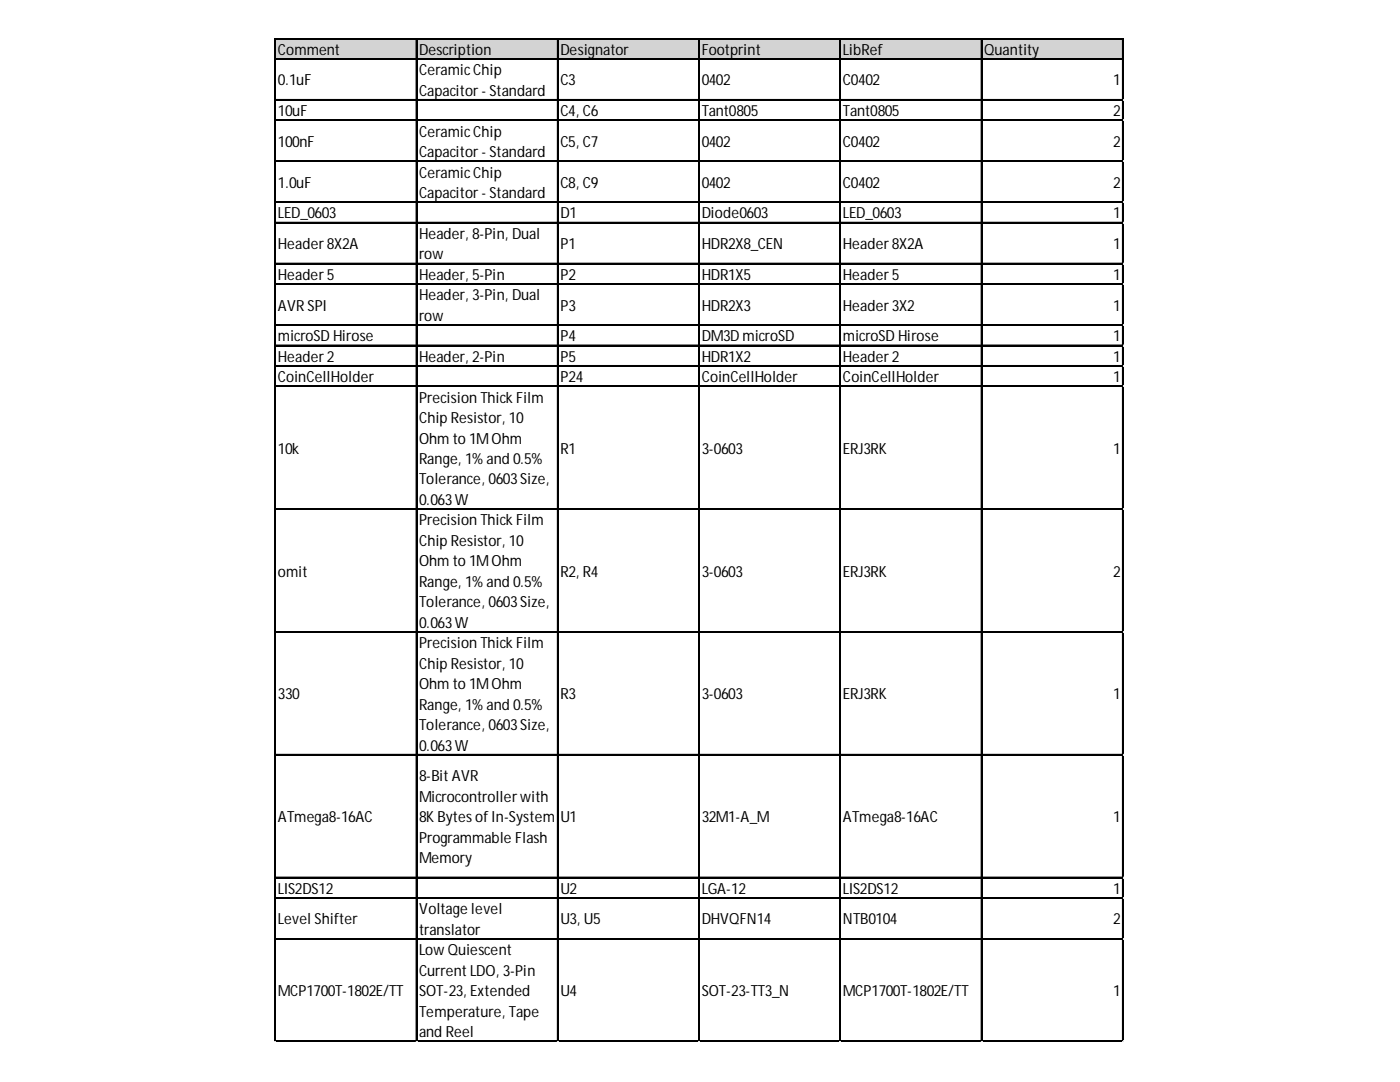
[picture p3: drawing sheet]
<svg xmlns="http://www.w3.org/2000/svg" width="279mm" height="216mm" viewBox="0 0 279 216" stroke-linecap="round" stroke-linejoin="round" font-family="sans-serif">
<defs><g id="words">
<g font-size="3.1">
<text x="55.5" y="10.9">Comment</text>
<text x="83.7" y="10.9">Description</text>
<text x="111.8" y="10.9">Designator</text>
<text x="140" y="10.9">Footprint</text>
<text x="168.2" y="10.9">LibRef</text>
<text x="196.4" y="10.9">Quantity</text>
<text x="55.5" y="17">0.1uF</text>
<text x="83.7" y="15">CeramicChip</text>
<text x="111.8" y="17">C3</text>
<text x="140" y="17">0402</text>
<text x="168.2" y="17">C0402</text>
<text x="222.2" y="17">1</text>
<text x="55.5" y="23.2">10uF</text>
<text x="83.7" y="19.1">Capacitor - Standard</text>
<text x="111.8" y="23.2">C4, C6</text>
<text x="140" y="23.2">Tant0805</text>
<text x="168.2" y="23.2">Tant0805</text>
<text x="222.2" y="23.2">2</text>
<text x="55.5" y="29.3">100nF</text>
<text x="83.7" y="27.3">CeramicChip</text>
<text x="111.8" y="29.3">C5, C7</text>
<text x="140" y="29.3">0402</text>
<text x="168.2" y="29.3">C0402</text>
<text x="222.2" y="29.3">2</text>
<text x="83.7" y="31.3">Capacitor - Standard</text>
<text x="83.7" y="35.4">CeramicChip</text>
<text x="55.5" y="37.5">1.0uF</text>
<text x="83.7" y="39.5">Capacitor - Standard</text>
<text x="111.8" y="37.5">C8, C9</text>
<text x="140" y="37.5">0402</text>
<text x="168.2" y="37.5">C0402</text>
<text x="222.2" y="37.5">2</text>
<text x="55.5" y="43.6">LED_0603</text>
<text x="83.7" y="47.7">Header, 8-Pin, Dual</text>
<text x="111.8" y="43.6">D1</text>
<text x="140" y="43.6">Diode0603</text>
<text x="168.2" y="43.6">LED_0603</text>
<text x="222.2" y="43.6">1</text>
<text x="55.5" y="49.7">Header8X2A</text>
<text x="83.7" y="51.8">row</text>
<text x="111.8" y="49.7">P1</text>
<text x="140" y="49.7">HDR2X8_CEN</text>
<text x="168.2" y="49.7">Header8X2A</text>
<text x="222.2" y="49.7">1</text>
<text x="55.5" y="55.8">Header5</text>
<text x="83.7" y="55.8">Header, 5-Pin</text>
<text x="83.7" y="59.9">Header, 3-Pin, Dual</text>
<text x="111.8" y="55.8">P2</text>
<text x="140" y="55.8">HDR1X5</text>
<text x="168.2" y="55.8">Header5</text>
<text x="222.2" y="55.8">1</text>
<text x="55.5" y="62">AVR SPI</text>
<text x="83.7" y="64">row</text>
<text x="111.8" y="62">P3</text>
<text x="140" y="62">HDR2X3</text>
<text x="168.2" y="62">Header3X2</text>
<text x="222.2" y="62">1</text>
<text x="55.5" y="68.1">microSD Hirose</text>
<text x="111.8" y="68.1">P4</text>
<text x="140" y="68.1">DM3D microSD</text>
<text x="168.2" y="68.1">microSD Hirose</text>
<text x="222.2" y="68.1">1</text>
<text x="55.5" y="72.2">Header2</text>
<text x="55.5" y="76.3">CoinCellHolder</text>
<text x="83.7" y="72.2">Header, 2-Pin</text>
<text x="111.8" y="72.2">P5</text>
<text x="111.8" y="76.3">P24</text>
<text x="140" y="72.2">HDR1X2</text>
<text x="140" y="76.3">CoinCellHolder</text>
<text x="168.2" y="72.2">Header2</text>
<text x="168.2" y="76.3">CoinCellHolder</text>
<text x="222.2" y="72.2">1</text>
<text x="222.2" y="76.3">1</text>
<text x="83.7" y="80.3">Precision Thick Film</text>
<text x="83.7" y="84.4">Chip Resistor, 10</text>
<text x="83.7" y="88.5">Ohm to 1MOhm</text>
<text x="55.5" y="90.5">10k</text>
<text x="83.7" y="92.6">Range, 1% and 0.5%</text>
<text x="111.8" y="90.5">R1</text>
<text x="140" y="90.5">3-0603</text>
<text x="168.2" y="90.5">ERJ3RK</text>
<text x="222.2" y="90.5">1</text>
<text x="83.7" y="96.7">Tolerance, 0603Size,</text>
<text x="83.7" y="100.8">0.063W</text>
<text x="83.7" y="104.8">Precision Thick Film</text>
<text x="83.7" y="108.9">Chip Resistor, 10</text>
<text x="83.7" y="113">Ohm to 1MOhm</text>
<text x="55.5" y="115">omit</text>
<text x="83.7" y="117.1">Range, 1% and 0.5%</text>
<text x="111.8" y="115">R2, R4</text>
<text x="140" y="115">3-0603</text>
<text x="168.2" y="115">ERJ3RK</text>
<text x="222.2" y="115">2</text>
<text x="83.7" y="121.2">Tolerance, 0603Size,</text>
<text x="83.7" y="125.3">0.063W</text>
<text x="83.7" y="129.3">Precision Thick Film</text>
<text x="83.7" y="133.4">Chip Resistor, 10</text>
<text x="83.7" y="137.5">Ohm to 1MOhm</text>
<text x="55.5" y="139.5">330</text>
<text x="83.7" y="141.6">Range, 1% and 0.5%</text>
<text x="111.8" y="139.5">R3</text>
<text x="140" y="139.5">3-0603</text>
<text x="168.2" y="139.5">ERJ3RK</text>
<text x="222.2" y="139.5">1</text>
<text x="83.7" y="145.7">Tolerance, 0603Size,</text>
<text x="83.7" y="149.8">0.063W</text>
<text x="83.7" y="155.9">8-BitAVR</text>
<text x="83.7" y="160">Microcontrollerwith</text>
<text x="55.5" y="164.1">ATmega8-16AC</text>
<text x="83.7" y="164.1">8K BytesofIn-System</text>
<text x="111.8" y="164.1">U1</text>
<text x="140" y="164.1">32M1-A_M</text>
<text x="168.2" y="164.1">ATmega8-16AC</text>
<text x="222.2" y="164.1">1</text>
<text x="83.7" y="168.1">Programmable Flash</text>
<text x="83.7" y="172.2">Memory</text>
<text x="55.5" y="178.3">LIS2DS12</text>
<text x="111.8" y="178.3">U2</text>
<text x="140" y="178.3">LGA-12</text>
<text x="168.2" y="178.3">LIS2DS12</text>
<text x="222.2" y="178.3">1</text>
<text x="55.5" y="184.5">Level Shifter</text>
<text x="83.7" y="182.4">Voltage level</text>
<text x="111.8" y="184.5">U3, U5</text>
<text x="140" y="184.5">DHVQFN14</text>
<text x="168.2" y="184.5">NTB0104</text>
<text x="222.2" y="184.5">2</text>
<text x="83.7" y="186.5">translator</text>
<text x="83.7" y="190.6">LowQuiescent</text>
<text x="83.7" y="194.7">Current LDO, 3-Pin</text>
<text x="55.5" y="198.8">MCP1700T-1802E/TT</text>
<text x="83.7" y="198.8">SOT-23, Extended</text>
<text x="83.7" y="202.8">Temperature, Tape</text>
<text x="111.8" y="198.8">U4</text>
<text x="140" y="198.8">SOT-23-TT3_N</text>
<text x="168.2" y="198.8">MCP1700T-1802E/TT</text>
<text x="222.2" y="198.8">1</text>
<text x="83.7" y="206.9">and Reel</text>
</g>
</g></defs>
<path d="M55 7.7h169.3v4.2h-169.3z" fill="#d3d3d3"/>
<g fill="none" stroke="#000" stroke-width=".2">
<path d="M54.8 7.6v200.3M54.9 7.6v200.3M55.1 7.6h169.1M55.1 7.7h169.1M55.1 11.7h169.1M55.1 11.8h169.1M55.1 19.8h169.1M55.1 19.9h169.1M83 7.8v200.1M83.1 7.8v200.1M111.2 7.8v200.1M111.3 7.8v200.1"/>
<path d="M139.4 7.8v200.1M139.5 7.8v200.1M167.6 7.8v200.1M167.7 7.8v200.1M195.8 7.8v200.1M195.9 7.8v200.1M224 7.8v200.1M224.1 7.8v200.1M55.1 23.9h169.1M55.1 24h169.1M55.1 32.1h169.1M55.1 32.2h169.1"/>
<path d="M55.1 40.3h169.1M55.1 40.4h169.1M55.1 44.3h169.1M55.1 44.4h169.1M55.1 52.5h169.1M55.1 52.6h169.1M55.1 56.6h169.1M55.1 56.7h169.1M55.1 64.8h169.1M55.1 64.9h169.1M55.1 68.8h169.1M55.1 68.9h169.1"/>
<path d="M55.1 72.9h169.1M55.1 73h169.1M55.1 77h169.1M55.1 77.1h169.1M55.1 101.5h169.1M55.1 101.6h169.1M55.1 126h169.1M55.1 126.1h169.1M55.1 150.5h169.1M55.1 150.6h169.1M55.1 175h169.1M55.1 175.1h169.1"/>
<path d="M55.1 179.1h169.1M55.1 179.2h169.1M55.1 187.3h169.1M55.1 187.4h169.1M55.1 207.7h169.1M55.1 207.8h169.1"/>
</g>
<path d="M54.8 207.9h.1" fill="none" stroke="#e0e0e0" stroke-width=".2"/>
<path d="M54.8 207.9h.3z" fill="#e0e0e0"/>
<path d="M83 207.9h.1" fill="none" stroke="#e0e0e0" stroke-width=".2"/>
<path d="M83 207.9h.2z" fill="#e0e0e0"/>
<path d="M111.2 207.9h.1" fill="none" stroke="#e0e0e0" stroke-width=".2"/>
<path d="M111.2 207.9h.2z" fill="#e0e0e0"/>
<path d="M139.4 207.9h.1" fill="none" stroke="#e0e0e0" stroke-width=".2"/>
<path d="M139.4 207.9h.2z" fill="#e0e0e0"/>
<path d="M167.6 207.9h.1" fill="none" stroke="#e0e0e0" stroke-width=".2"/>
<path d="M167.6 207.9h.2z" fill="#e0e0e0"/>
<path d="M195.8 207.9h.1" fill="none" stroke="#e0e0e0" stroke-width=".2"/>
<path d="M195.8 207.9h.2z" fill="#e0e0e0"/>
<path d="M224 207.9h.1" fill="none" stroke="#e0e0e0" stroke-width=".2"/>
<path d="M224 207.9h.2z" fill="#e0e0e0"/>
<path d="M224.2 19.8h.1" fill="none" stroke="#e0e0e0" stroke-width=".2"/>
<path d="M224.2 19.8l.1 .2z" fill="#e0e0e0"/>
<path d="M224.2 23.9h.1" fill="none" stroke="#e0e0e0" stroke-width=".2"/>
<path d="M224.2 23.9l.1 .2z" fill="#e0e0e0"/>
<path d="M224.2 32.1h.1" fill="none" stroke="#e0e0e0" stroke-width=".2"/>
<path d="M224.2 32.1l.1 .2z" fill="#e0e0e0"/>
<path d="M224.2 40.3h.1" fill="none" stroke="#e0e0e0" stroke-width=".2"/>
<path d="M224.2 40.3l.1 .2z" fill="#e0e0e0"/>
<path d="M224.2 44.3h.1" fill="none" stroke="#e0e0e0" stroke-width=".2"/>
<path d="M224.2 44.3l.1 .2z" fill="#e0e0e0"/>
<path d="M224.2 52.5h.1" fill="none" stroke="#e0e0e0" stroke-width=".2"/>
<path d="M224.2 52.5l.1 .2z" fill="#e0e0e0"/>
<path d="M224.2 56.6h.1" fill="none" stroke="#e0e0e0" stroke-width=".2"/>
<path d="M224.2 56.6l.1 .2z" fill="#e0e0e0"/>
<path d="M224.2 64.8h.1" fill="none" stroke="#e0e0e0" stroke-width=".2"/>
<path d="M224.2 64.8l.1 .2z" fill="#e0e0e0"/>
<path d="M224.2 68.8h.1" fill="none" stroke="#e0e0e0" stroke-width=".2"/>
<path d="M224.2 68.8l.1 .3z" fill="#e0e0e0"/>
<path d="M224.2 72.9h.1" fill="none" stroke="#e0e0e0" stroke-width=".2"/>
<path d="M224.2 72.9l.1 .2z" fill="#e0e0e0"/>
<path d="M224.2 77h.1" fill="none" stroke="#e0e0e0" stroke-width=".2"/>
<path d="M224.2 77l.1 .2z" fill="#e0e0e0"/>
<path d="M224.2 101.5h.1" fill="none" stroke="#e0e0e0" stroke-width=".2"/>
<path d="M224.2 101.5l.1 .2z" fill="#e0e0e0"/>
<path d="M224.2 126h.1" fill="none" stroke="#e0e0e0" stroke-width=".2"/>
<path d="M224.2 126l.1 .2z" fill="#e0e0e0"/>
<path d="M224.2 150.5h.1" fill="none" stroke="#e0e0e0" stroke-width=".2"/>
<path d="M224.2 150.5l.1 .2z" fill="#e0e0e0"/>
<path d="M224.2 175h.1" fill="none" stroke="#e0e0e0" stroke-width=".2"/>
<path d="M224.2 175l.1 .2z" fill="#e0e0e0"/>
<path d="M224.2 179.1h.1" fill="none" stroke="#e0e0e0" stroke-width=".2"/>
<path d="M224.2 179.1l.1 .2z" fill="#e0e0e0"/>
<path d="M224.2 187.3h.1" fill="none" stroke="#e0e0e0" stroke-width=".2"/>
<path d="M224.2 187.3l.1 .2z" fill="#e0e0e0"/>
<path d="M224.2 207.7h.1" fill="none" stroke="#e0e0e0" stroke-width=".2"/>
<path d="M224.2 207.7l.1 .2z" fill="#e0e0e0"/>
<use href="#words"/>
</svg>
